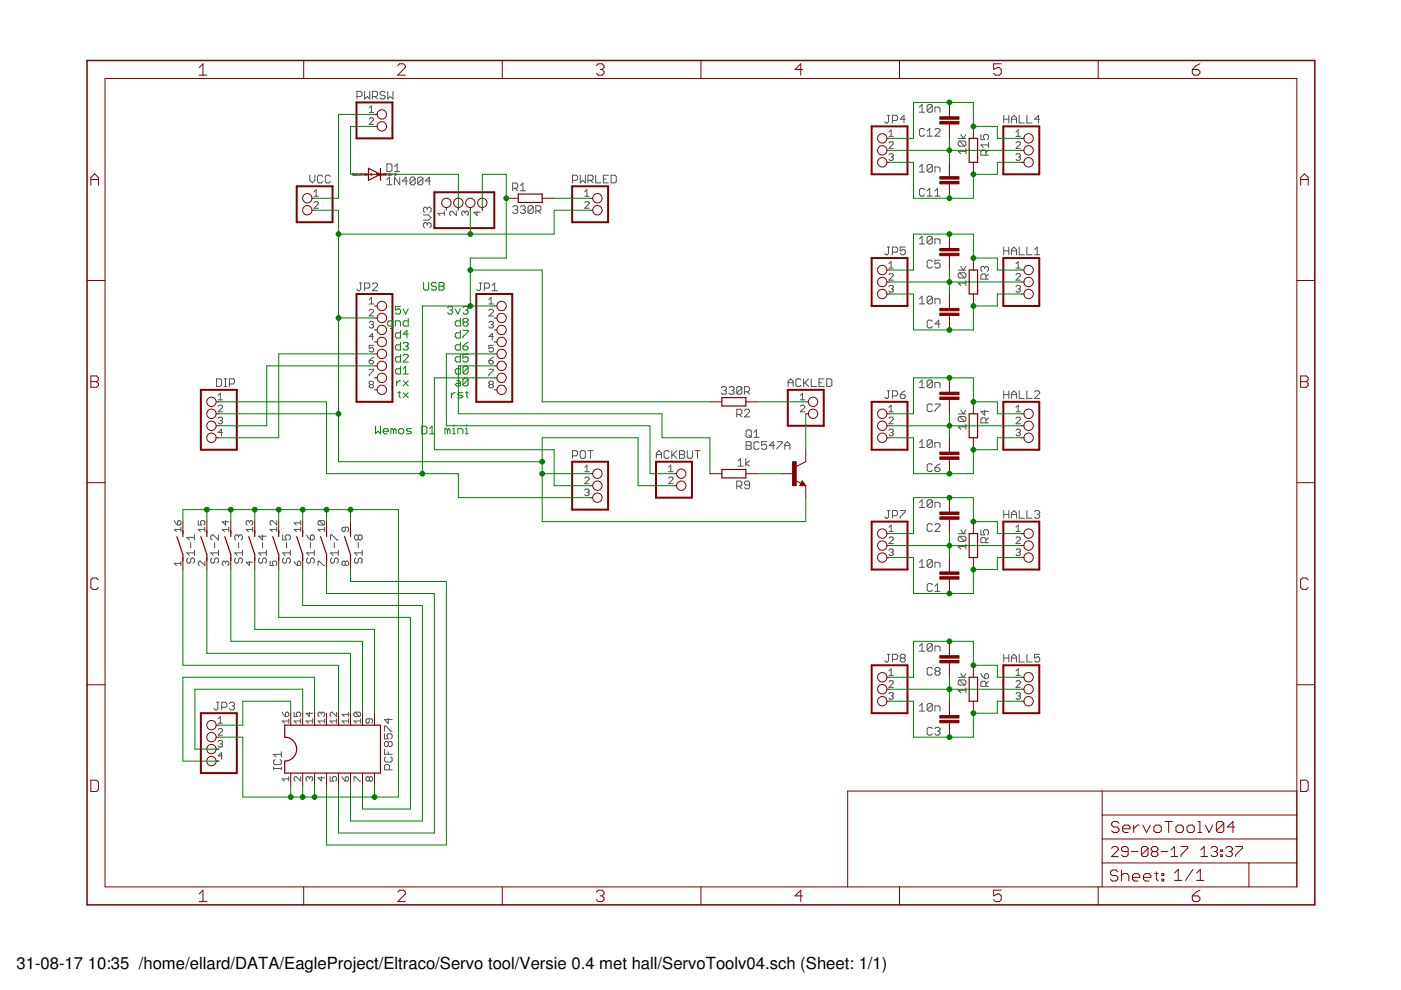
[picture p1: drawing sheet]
<svg xmlns="http://www.w3.org/2000/svg" width="297mm" height="210mm" viewBox="0 0 297 210" stroke-linecap="round" stroke-linejoin="round" font-family="sans-serif">
<defs><g id="words">
<g font-size="3.5">
<text x="3.5" y="205.4">31-08-17</text>
<text x="18.6" y="205.4">10:35 /home/ellard/DATA/EagleProject/Eltraco/Servo tool/Versie 0.4 met hall/ServoToolv04.sch (Sheet: 1/1)</text>
</g>
</g></defs>
<g fill="none" stroke="#800080" stroke-width=".21">
<path d="M75 36.8h-.2v.1l.2 .2h-.2M75.1 37.1h.2l.1-.1-.3-.1v.4M75.5 37.1h.1M75.5 36.9l.1 .2M75.6 36.7v.1M76 36.9l-.2 .1v.1h.2M76.1 37h.3l-.1-.1-.2 .1 .2 .1M76.6 36.8h.2l-.1 .3h-.2zM76.9 36.9v.2M77.1 36.9l-.2 .1M77.4 36.8v.3h-.1l-.1-.1 .2-.1M77.6 37h.2l-.1-.1-.1 .1 .1 .1"/>
<path d="M77.9 36.9v.2M78.1 36.9l-.2 .1M78.6 37.1h.3M78.6 36.9l.1-.1v.3M80.1 36.8h-.2l-.1 .1 .3 .2h-.3M80.2 37.1h.3l-.1-.2h-.2v.4M80.6 37.1h.1M80.6 36.9v.2M80.6 36.7v.1M81.1 36.9l-.3 .1 .1 .1h.2M81.2 37h.3l-.1-.1-.2 .1 .2 .1M81.6 36.8h.2v.3h-.2z"/>
<path d="M82 36.9v.2M82.1 36.9l-.1 .1M82.5 36.8v.3h-.2v-.1l.2-.1M82.6 37h.3l-.1-.1-.2 .1 .2 .1M83 36.9v.2M83.2 36.9l-.2 .1M83.7 36.8h.2l-.2 .3h.2"/>
</g>
<g fill="none" stroke="#505050" stroke-width=".21">
<path d="M77.3 19.4v1.6l.6-.5 .5 .5v-1.6M81.7 19.6l-.3-.2h-.5l-.3 .2v.3l.3 .3h.5l.3 .3v.2l-.3 .3h-.5l-.3-.3M82.2 19.4v1.6l.6-.5 .5 .5v-1.6M65.7 37.1v1.1l.5 .6 .6-.6v-1.1M68.4 37.4l-.3-.3h-.5l-.3 .3v1.1l.3 .3h.5l.3-.3M70 37.4l-.2-.3h-.6l-.2 .3v1.1l.2 .3h.6l.2-.3M75.7 20.5h.8l.3-.3v-.6l-.3-.2h-.8v1.6M78.3 22.9l.4-.5v1.4M78.3 23.8h.9M78.3 25.2l.2-.2h.5l.2 .2v.2l-.9 1h.9M79 20.5h.8l.2-.3v-.6l-.2-.2h-.8v1.6M79.5 20.5l.5 .5"/>
<path d="M82 38.1l.6-.6v1.7M82 39.2h1.1M82 34.8h.8l.3 .2v1.1l-.3 .3h-.8zM83.7 36.4h1.1M83.7 35.3l.5-.5v1.6M84.8 37.5v1.7l-1.1-1.7v1.7M86.4 38.4h-1.1l.8-.9v1.7M88 37.8v1.1l-.3 .3h-.5l-.3-.3M88 37.8l-.3-.3h-.5l-.3 .3v1.1M88 37.8l-1.1 1.1M89.7 37.8v1.1l-.3 .3h-.6l-.2-.3M89.7 37.8l-.3-.3h-.6l-.2 .3v1.1"/>
<path d="M89.7 37.8l-1.1 1.1M91.3 38.4h-1.1l.8-.9v1.7M108.7 39.9h.8l.3-.3v-.5l-.3-.3h-.8v1.6M109.2 39.9l.6 .5M110.3 39.4l.6-.6v1.6M121.4 38.2h.8l.3-.2v-.6l-.3-.3h-.8v1.7M123 37.1v1.7l.6-.6 .5 .6v-1.7M124.7 38.2h.8l.3-.2v-.6l-.3-.3h-.8v1.7M125.2 38.2l.6 .6M126.3 37.1v1.7h1.1M127.9 38h.6M129 37.1h-1.1v1.7h1.1"/>
<path d="M129.6 37.1h.8l.3 .3v1.1l-.3 .3h-.8zM188.1 24.4h.6M188.4 24.4v1.4l-.3 .3h-.2l-.3-.3M188.5 32.8l.2-.2h.5l.2 .2-.2 .5M188.5 28.9h.9M188.5 30.3l.2-.2h.5l.2 .2v.2l-.9 1h.9M188.5 28l.4-.5v1.4M188.9 33.3h.3M189.2 33.3l.2 .2-.2 .5h-.5l-.2-.2M189.2 25.5h.8l.3-.2v-.6l-.3-.3h-.8v1.7M191.9 25.3h-1l.8-.9v1.7M194.9 35.4l.6-.5v1.6"/>
<path d="M194.9 22.7l.6-.5v1.6M194.9 36.5h1.1M194.9 23.8h1.1M196 27.5l-.3-.3h-.5l-.3 .3v1.1l.3 .3h.5l.3-.3M196.6 27.8l.5-.6v1.7M196.6 28.9h1.1M197.7 35.1v1.1l-.3 .3h-.6l-.2-.3M197.7 22.4l-.3-.2h-.6l-.2 .2v1.1M197.7 35.1l-.3-.2h-.6l-.2 .2v1.1M197.7 22.4v1.1l-.3 .3h-.6l-.2-.3M197.7 35.1l-1.1 1.1M197.7 22.4l-1.1 1.1"/>
<path d="M198.2 23.8v-1.1h.8l.3 .3v.8M198.2 36.5v-1.1h.8l.3 .3v.8M198.2 27.5l.3-.3h.5l.3 .3v.3l-1.1 1.1h1.1M203.2 29.4h1.6M203.4 29.9h1.1l.3 .3v.5l-.3 .3M203.4 29.9l-.2 .3v.5l.2 .3h1.1M203.4 29.9l1.1 1.1M203.7 28.5l.5 .9 .6-.9M204.8 32.1h-1.6l.5 .5M204.8 31.5v1.1M208 28.5v1.1h.8l-.3-.5v-.3l.3-.3h.5l.3 .3v.6l-.3 .2M209 32.9v-.8l-.2-.3h-.6l-.2 .3v.8h1.6"/>
<path d="M209.6 31.8l-.6 .5M209.6 30.7h-1.6l.5 .6M209.6 30.2v1.1M212.8 24.4v1.7M212.8 25.3h1.1M213.9 24.4v1.7M214.4 26.1v-1.1l.6-.6 .5 .6v1.1M214.4 25.3h1.1M215.4 28.9h.9M215.4 28l.5-.5v1.4M215.4 30.3l.2-.2h.5l.2 .2v.2l-.9 1h.9M215.4 32.8l.2-.2h.5l.2 .2-.2 .5"/>
<path d="M215.9 33.3h.2M216.1 24.4v1.7h1.1M216.1 33.3l.2 .2-.2 .5h-.5l-.2-.2M217.7 24.4v1.7h1.1M220.4 25.3h-1l.8-.9v1.7M66.6 41.6h.9M66.6 43l.2-.2h.5l.2 .2v.2l-.9 1h.9M66.6 40.7l.4-.5v1.4M89.8 45.6h1l.6 .5-.6 .6h-1M90.6 47.5l-.3-.3h-.3l-.2 .3v.5l.2 .3M90.6 44.2l-.3-.3h-.3l-.2 .3v.5l.2 .3M90.6 47.5l.2-.3h.3l.3 .3v.5l-.3 .3"/>
<path d="M90.6 44.2v.3M90.6 47.5v.3M90.6 44.2l.2-.3h.3l.3 .3v.5l-.3 .3M94.2 45.2h-1.4l.5 .5M94.2 44.8v.9M96.8 44.8v.9l-1-.9h-.2l-.2 .2v.5l.2 .2M98.6 45l-.2-.2-.5 .2v.5l.2 .2M98.6 45l.2-.2 .5 .2v.5l-.2 .2M98.6 45v.2M101.1 44.8v.9l-.7-.7h1.4M108.7 43.9l.3-.3h.5l.3 .3v.3l-.3 .2M109.2 44.4h.3"/>
<path d="M109.5 44.4l.3 .3v.3l-.3 .3h-.5l-.3-.3M110.3 43.9l.3-.3h.5l.3 .3v.3l-.3 .2M110.3 40.4h1.1M110.9 44.4h.2M111.1 44.4l.3 .3v.3l-.3 .3h-.5l-.3-.3M113.1 43.9l-.3-.3h-.6l-.2 .3v1.1M113.1 43.9v1.1l-.3 .3h-.6l-.2-.3M113.1 43.9l-1.1 1.1M113.6 44.7h.8l.3-.3v-.5l-.3-.3h-.8v1.7M114.1 44.7l.6 .6M124 40.7l.4-.5v1.4M124 43l.2-.2h.5l.2 .2v.2l-.9 1h.9"/>
<path d="M124 41.6h.9M188.1 52.4h.6M188.4 52.4v1.3l-.3 .3h-.2l-.3-.3M188.5 55.9l.4-.4v1.4M188.5 56.9h.9M188.5 58.2l.2-.2h.5l.2 .2v.3l-.9 .9h.9M189.2 53.5h.8l.3-.3v-.5l-.3-.3h-.8v1.6M191.9 52.4h-1v.8l.5-.3h.3l.2 .3v.5l-.2 .3h-.6l-.2-.3M194.9 50.7l.6-.6v1.6M194.9 51.7h1.1M196 40.2l-.3-.3h-.5l-.3 .3v1.1l.3 .3h.5l.3-.3M196.6 41.6h1.1"/>
<path d="M196.6 40.5l.5-.6v1.7M197.7 50.4l-.3-.3h-.6l-.2 .3v1.1M197.7 55.5l-.3-.3h-.6l-.2 .3v1l.2 .3h.6l.3-.3M197.7 50.4v1.1l-.3 .2h-.6l-.2-.2M197.7 50.4l-1.1 1.1M198.2 51.7v-1h.8l.3 .2v.8M198.2 41.6h1.1M198.2 40.5l.6-.6v1.7M199.3 55.2h-1.1v.8l.6-.3h.2l.3 .3v.5l-.3 .3h-.5l-.3-.3M203.2 57.3h1.6M203.4 57.8h1.1l.3 .3v.6l-.3 .2M203.4 57.8l-.2 .3v.6l.2 .2h1.1"/>
<path d="M203.4 57.8l1.1 1.1M203.7 56.5l.5 .8 .6-.8M204.8 59.5v1.1M208.8 56.7l-.3-.2h-.3l-.2 .2v.6l.2 .3M208.8 56.7l.2-.2h.3l.3 .2v.6l-.3 .3M208.8 56.7v.3M209 59.2v-.8l-.2-.3h-.6l-.2 .3v.8h1.6M209.6 58.1l-.6 .6M212.8 52.4v1.6M212.8 53.2h1.1M213.9 52.4v1.6M214.4 54v-1.1l.6-.5 .5 .5v1.1"/>
<path d="M214.4 53.2h1.1M215.4 55.9l.5-.4v1.4M215.4 58.2l.2-.2h.5l.2 .2v.3l-.9 .9h.9M215.4 56.9h.9M216.1 52.4v1.6h1.1M217.7 52.4v1.6h1.1M219.4 54h1M219.4 52.9l.5-.5v1.6M76.2 60h.6M76.5 60v1.4l-.3 .2h-.3l-.2-.2M77.3 61.1h.8l.3-.3v-.5l-.3-.3h-.8v1.6M78.3 64.5h.9"/>
<path d="M78.3 63.5l.4-.4v1.4M78.3 65.8l.2-.2h.5l.2 .2v.3l-.9 .9h.9M78.3 68.4l.2-.3h.5l.2 .3-.2 .4M78.3 76.5h.7l.2 .4-.2 .3h-.5l-.2-.3zM78.3 78.3h.9v.2l-.9 1v.2M78.7 68.8h.3M79 60.3l.2-.3h.6l.2 .3v.2l-1 1.1h1M79 68.8l.2 .3-.2 .4h-.5l-.2-.2M79.2 71.4h-.9l.7-.7v1.4M79.2 73.2h-.9v.7l.7-.2 .2 .2v.5l-.2 .2h-.5l-.2-.2M79.2 75.8l-.9 .7M101.6 60h.6"/>
<path d="M101.9 60v1.4l-.3 .2h-.3l-.2-.2M102.7 61.1h.8l.3-.3v-.5l-.3-.3h-.8v1.6M103.7 64.5h.9M103.7 63.5l.4-.4v1.4M103.7 65.8l.2-.2h.5l.2 .2v.3l-.9 .9h.9M103.7 68.4l.2-.3h.5l.2 .3-.2 .4M103.7 76.5h.7l.2 .4-.2 .3h-.5l-.2-.3zM103.7 78.3h.9v.2l-.9 1v.2M104.1 68.8h.3M104.3 61.6h1.1M104.3 60.5l.6-.5v1.6M104.4 68.8l.2 .3-.2 .4h-.5l-.2-.2"/>
<path d="M104.6 73.2h-.9v.7l.4-.2h.3l.2 .2v.5l-.2 .2h-.5l-.2-.2M104.6 71.4h-.9l.7-.7v1.4M104.6 75.8l-.9 .7M188.5 60.7l.2-.2h.5l.2 .2-.2 .5M188.9 61.2h.3M189.2 61.2l.2 .3-.2 .4h-.5l-.2-.2M194.9 63.3l.6-.5v1.6M194.9 64.4h1.1M197.7 63.1l-.3-.3h-.6l-.2 .3v1.1M197.7 68.2l-.3-.3h-.6l-.2 .3v1l.2 .3h.6l.3-.3M197.7 63.1v1.1l-.3 .2h-.6l-.2-.2M197.7 63.1l-1.1 1.1"/>
<path d="M198.2 64.4v-1.1h.8l.3 .3v.8M199.3 68.7h-1.1l.8-.8v1.6M204.8 60h-1.6l.5 .6M215.4 60.7l.2-.2h.5l.2 .2-.2 .5M215.9 61.2h.2M216.1 61.2l.2 .3-.2 .4h-.5l-.2-.2M45.9 80.3h.8l.3 .3v1.1l-.3 .2h-.8zM46.2 84.8h1M46.2 86.1l.3-.2h.4l.3 .2v.3l-1 .9h1M46.2 88.7l.3-.2h.4l.3 .2-.3 .5M46.2 83.8l.5-.4v1.4M46.7 89.2h.2"/>
<path d="M46.9 89.2l.3 .2-.3 .5h-.4l-.3-.3M47.2 91.7h-1l.7-.7v1.4M47.5 80.3h.6M47.5 81.9h.6M47.8 80.3v1.6M48.6 81.4h.8l.3-.3v-.5l-.3-.3h-.8v1.6M78.5 81.5l-.2 .3 .2 .4h.5l.2-.2-.2-.5M78.5 81.5l-.2-.2 .2-.5h.5l.2 .3-.2 .4M78.5 81.5h.5M103.9 81.5l-.2 .3 .2 .4h.5l.2-.2-.2-.5M103.9 81.5l-.2-.2 .2-.5h.5l.2 .3-.2 .4M103.9 81.5h.5"/>
<path d="M121.4 96.6h.8l.3-.2v-.6l-.3-.3h-.8v1.7M123.3 95.5h.5l.3 .3v1.1l-.3 .3h-.5l-.3-.3v-1.1zM124 99.1l.4-.5v1.4M124.7 95.5h1.1M125.2 95.5v1.7M139.1 97.2v-1.1l.6-.6 .6 .6v1.1M139.1 96.4h1.2M141.8 99.1l.4-.5v1.4M141.9 95.8l-.3-.3h-.5l-.3 .3v1.1l.3 .3h.5l.3-.3M142.4 95.5v1.7M142.7 96.4l.8 .8M143.5 95.5l-1.1 1.1"/>
<path d="M144.1 95.5h.8l.3 .3v.3l-.3 .3 .3 .2v.3l-.3 .3h-.8zM144.1 96.4h.8M145.7 95.5v1.4l.3 .3h.5l.3-.3v-1.4M147.3 95.5h1.1M147.9 95.5v1.7M152.9 82.2l.3-.2h.5l.3 .2v.3l-.3 .3M153.5 82.8h.2M153.7 82.8l.3 .3v.2l-.3 .3h-.5l-.3-.3M154.6 82.2l.2-.2h.6l.3 .2v.3l-.3 .3M155.1 82.8h.3M155.4 82.8l.3 .3v.2l-.3 .3h-.6l-.2-.3M156.2 87.9h.8l.3-.3v-.6l-.3-.2h-.8v1.6"/>
<path d="M156.5 97.7l.5-.5v1.6M156.5 98.8h1.1M156.7 87.9l.6 .5M157.3 82.2l-.3-.2h-.5l-.3 .2v1.1M157.3 82.2v1.1l-.3 .3h-.5l-.3-.3M157.3 82.2l-1.1 1.1M157.8 83.1h.8l.3-.3v-.6l-.3-.2h-.8v1.6M157.8 87l.3-.2h.5l.3 .2v.3l-1.1 1.1h1.1M158.1 97.2v1.6M158.2 91.4l.3-.3h.5l.3 .3v1.1l-.3 .2h-.5l-.3-.2zM158.2 93.6h.8l.3 .3v.3l-.3 .3 .3 .2v.3l-.3 .3h-.8zM158.2 94.5h.8"/>
<path d="M158.4 83.1l.5 .5M158.7 92.2l.6 .5M158.9 97.7l-.8 .6 .8 .5M159.9 92.7h1M159.9 91.7l.5-.6v1.6M160.9 93.9l-.2-.3h-.6l-.2 .3v1.1l.2 .3h.6l.2-.3M162.6 93.6h-1.1v.9l.5-.3h.3l.3 .3v.5l-.3 .3h-.5l-.3-.3M164.2 94.5h-1.1l.8-.9v1.7M164.8 93.6h1v.3l-1 1.1v.3M166.4 94.5h1.1M166.4 95.3v-1.1l.5-.6 .6 .6v1.1M167.1 81.9v-1l.5-.6 .6 .6v1"/>
<path d="M167.1 81.1h1.1M169.7 83.8l.5-.4v1.4M169.7 84.8h.9M169.7 86.1l.2-.2h.5l.2 .2v.3l-.9 .9h.9M169.8 80.6l-.3-.3h-.5l-.3 .3v1.1l.3 .2h.5l.3-.2M170.4 80.3v1.6M170.6 81.1l.8 .8M171.4 80.3l-1 1.1M172 80.3v1.6h1.1M173.7 81.1h.5M174.7 80.3h-1v1.6h1M175.3 80.3h.8l.3 .3v1.1l-.3 .2h-.8z"/>
<path d="M188.1 82.9h.6M188.4 82.9v1.3l-.3 .3h-.2l-.3-.3M188.5 87.3h.9M188.5 88.7l.2-.2h.5l.2 .2v.2l-.9 1h.9M188.5 91.2l.2-.2h.5l.2 .2-.2 .5M188.5 86.4l.4-.5v1.4M188.9 91.7h.3M189.2 91.7l.2 .2-.2 .5h-.5l-.2-.2M189.2 83.9h.8l.3-.2v-.6l-.3-.2h-.8v1.6M190.9 83.7h.8l.2 .2v.3l-.2 .3h-.6l-.2-.3zM191.9 82.9l-.5 .2-.5 .6M194.9 81.1l.6-.5v1.6"/>
<path d="M194.9 93.8l.6-.5v1.6M194.9 94.9h1.1M194.9 82.2h1.1M197.7 80.8l-.3-.2h-.6l-.2 .2v1.1M197.7 85.9l-.3-.2h-.6l-.2 .2v1.1l.2 .3h.6l.3-.3M197.7 93.5l-.3-.2h-.6l-.2 .2v1.1M197.7 98.6l-.3-.3h-.6l-.2 .3v1.1l.2 .3h.6l.3-.3M197.7 80.8v1.1l-.3 .3h-.6l-.2-.3M197.7 93.5v1.1l-.3 .3h-.6l-.2-.3M197.7 93.5l-1.1 1.1M197.7 80.8l-1.1 1.1M198.2 82.2v-1.1h.8l.3 .3v.8"/>
<path d="M198.2 85.7h1.1v.2l-1.1 1.1v.3M198.2 94.9v-1.1h.8l.3 .3v.8M198.2 99.2h.8l.3 .2v.3l-.3 .3h-.5l-.3-.3zM199.3 98.3l-.5 .3-.6 .6M203.2 87.8h1.6M203.4 88.3h1.1l.3 .3v.5l-.3 .3M203.4 88.3l-.2 .3v.5l.2 .3h1.1M203.4 88.3l1.1 1.1M203.7 86.9l.5 .9 .6-.9M204.8 89.9v1.1M204.8 90.5h-1.6l.5 .5M208.8 87v1l-.8-.8h1.6"/>
<path d="M209 89.7v-.8l-.2-.3h-.6l-.2 .3v.8h1.6M209.6 88.6l-.6 .5M212.8 82.9v1.6M212.8 83.7h1.1M213.9 82.9v1.6M214.4 84.5v-1.1l.6-.5 .5 .5v1.1M214.4 83.7h1.1M215.4 87.3h.9M215.4 88.7l.2-.2h.5l.2 .2v.2l-.9 1h.9M215.4 86.4l.5-.5v1.4M215.4 91.2l.2-.2h.5l.2 .2-.2 .5M215.9 91.7h.2"/>
<path d="M216.1 82.9v1.6h1.1M216.1 91.7l.2 .2-.2 .5h-.5l-.2-.2M217.7 82.9v1.6h1.1M219.4 83.1l.2-.2h.6l.2 .2v.3l-1 1.1h1M37 110.4l.7 .9M37.7 110.6l.2-.2 .5 .2v.5l-.3 .2h-.4zM38.4 119.4h-1.4l.4 .5M38.4 111.8v.9M38.4 119v.9M38.4 112.2h-1.4l.4 .5M39.9 118.3l-.3 .3v.5l.3 .3h.3l.2-.3v-.5l.3-.3h.3l.2 .3v.5l-.2 .3M40.4 115v1.1"/>
<path d="M41.2 113.4v1.1M41.2 116.7v1.1M41.2 117.2h-1.6l.6 .6M41.2 113.9h-1.6l.6 .6M42 110.4v.9h.7l-.2-.7 .2-.2h.5l.2 .2v.5l-.2 .2M43.4 119v.9l-.9-.9-.5 .2v.5l.3 .2M43.4 112.2h-1.4l.5 .5M43.4 111.8v.9M45 118.3l-.3 .3v.5l.3 .3h.2l.3-.3v-.5l.3-.3h.2l.3 .3v.5l-.3 .3M45.5 115v1.1M46.3 117.2h-1.6l.5 .6M46.3 113.4v1.1l-1.1-1.1h-.2l-.3 .3v.5l.3 .3"/>
<path d="M46.3 116.7v1.1M47.8 119.2l.2-.2 .5 .2v.5l-.2 .2M47.8 119.2l-.2-.2-.5 .2v.5l.2 .2M47.8 110.4v.9l-.7-.7h1.4M47.8 119.2v.2M48.5 112.2h-1.4l.5 .5M48.5 111.8v.9M50 118.3l-.2 .3v.5l.2 .3h.3l.3-.3v-.5l.2-.3h.3l.3 .3v.5l-.3 .3M50.6 113.7l-.3-.3h-.3l-.2 .3v.5l.2 .3M50.6 113.7l.2-.3h.3l.3 .3v.5l-.3 .3M50.6 113.7v.2M50.6 115v1.1"/>
<path d="M51.4 117.2h-1.6l.5 .6M51.4 116.7v1.1M52.9 119v.9l-.7-.7h1.4M52.9 110.6l.2-.2 .5 .2v.5l-.2 .2M52.9 110.6l-.2-.2-.5 .2v.5l.2 .2M52.9 110.6v.2M53.6 112.2h-1.4l.5 .5M53.6 111.8v.9M55.1 118.3l-.3 .3v.5l.3 .3h.3l.3-.3v-.5l.2-.3h.3l.3 .3v.5l-.3 .3M55.7 113.4v1.1l-.9-.8h1.7M55.7 115v1.1M56.5 117.2h-1.7l.6 .6"/>
<path d="M56.5 116.7v1.1M57.3 119v.9h.7l-.3-.5 .3-.4h.4l.3 .2v.5l-.3 .2M58.7 112.2h-1.4l.4 .5M58.7 110.4v.9l-1-.9h-.2l-.2 .2v.5l.2 .2M58.7 111.8v.9M59.9 113.4v1.1h.8l-.2-.6v-.2l.2-.3h.6l.3 .3v.5l-.3 .3M60.2 118.3l-.3 .3v.5l.3 .3h.3l.2-.3v-.5l.3-.3h.3l.3 .3v.5l-.3 .3M60.7 115v1.1M61.6 117.2h-1.7l.6 .6M61.6 116.7v1.1M62.4 119l.7 .9M63.1 119.2l.4-.2 .3 .2v.5l-.3 .2h-.4z"/>
<path d="M63.8 112.2h-1.4l.4 .5M63.8 110.4v.9M63.8 111.8v.9M63.8 110.8h-1.4l.4 .5M65 113.4l.8 1.1M65.3 118.3l-.3 .3v.5l.3 .3h.3l.2-.3v-.5l.3-.3h.3l.2 .3v.5l-.2 .3M65.8 113.7l.3-.3h.3l.2 .3v.5l-.2 .3h-.6zM65.8 115v1.1M66.6 117.2h-1.6l.6 .6M66.6 116.7v1.1M67.4 119.9v-.9h.3l.9 .9h.2M67.7 110.4l-.3 .2v.5l.3 .2h.9"/>
<path d="M67.7 110.4h.9l.2 .2v.5l-.2 .2M67.7 110.4l.9 .9M68.8 112.2h-1.4l.5 .5M68.8 111.8v.9M70.1 114.5v-1.1h.3l1 1.1h.3M70.4 118.3l-.3 .3v.5l.3 .3h.2l.3-.3v-.5l.3-.3h.2l.3 .3v.5l-.3 .3M70.9 115v1.1M71.7 117.2h-1.6l.5 .6M71.7 116.7v1.1M73.2 119.2l-.2-.2-.5 .2v.5l.2 .2 .5-.2M73.2 119.2l.2-.2 .5 .2v.5l-.2 .2-.5-.2M73.2 111.8v.7l-.2 .2-.5-.2v-.5l.2-.2h1l.2 .2v.5l-.2 .2"/>
<path d="M73.2 119.2v.5M75.4 118.3l-.2 .3v.5l.2 .3h.3l.3-.3v-.5l.2-.3h.3l.3 .3v.5l-.3 .3M76 113.7l-.3-.3h-.3l-.2 .3v.5l.2 .3h.3l.3-.3M76 113.7l.2-.3h.3l.3 .3v.5l-.3 .3h-.3l-.2-.3M76 113.7v.5M76 115v1.1M76.8 117.2h-1.6l.5 .6M76.8 116.7v1.1M124 100h.9M124 101.4l.2-.2h.5l.2 .2v.2l-.9 1h.9M124 103.9l.2-.2h.5l.2 .2-.2 .5M124.4 104.4h.3"/>
<path d="M124.7 104.4l.2 .2-.2 .5h-.5l-.2-.2M141.8 100h.9M141.8 101.4l.2-.2h.5l.2 .2v.2l-.9 1h.9M156.2 103.1h.8l.3-.3v-.5l-.3-.3h-.8v1.6M156.7 103.1l.6 .5M158.9 102.8h-.8l-.3-.2v-.3l.3-.3h.5l.3 .3v1.1l-.3 .2h-.5l-.3-.2M188.1 108.2h.6M188.4 108.2v1.4l-.3 .3h-.2l-.3-.3M188.5 112.7h.9M188.5 111.8l.4-.5v1.4M188.5 114.1l.2-.2h.5l.2 .2v.2l-.9 1h.9M188.5 116.6l.2-.2h.5l.2 .2-.2 .5"/>
<path d="M188.9 117.1h.3M189.2 117.1l.2 .2-.2 .5h-.5l-.2-.2M189.2 109.3h.8l.3-.2v-.6l-.3-.3h-.8v1.7M190.9 108.2h1v.3l-1 1.1v.3M194.9 106.5l.6-.5v1.6M194.9 119.2l.6-.5v1.6M194.9 107.6h1.1M197.7 106.2l-.3-.2h-.6l-.2 .2v1.1M197.7 111.3l-.3-.3h-.6l-.2 .3v1.1l.2 .3h.6l.3-.3M197.7 118.9l-.3-.2h-.6l-.2 .2v1.1M197.7 106.2v1.1l-.3 .3h-.6l-.2-.3M197.7 118.9v1.1l-.3 .3h-.6l-.2-.3"/>
<path d="M197.7 118.9l-1.1 1.1M197.7 106.2l-1.1 1.1M198.2 107.6v-1.1h.8l.3 .3v.8M198.2 111.3l.3-.3h.5l.3 .3v.3l-1.1 1.1h1.1M203.2 113.2h1.6M203.4 113.7h1.1l.3 .3v.5l-.3 .3M203.4 113.7l-.2 .3v.5l.2 .3h1.1M203.4 113.7l1.1 1.1M203.7 112.3l.5 .9 .6-.9M204.8 115.3v1.1M204.8 115.9h-1.6l.5 .5M208 112.3v1.1h.8l-.3-.8 .3-.3h.5l.3 .3v.6l-.3 .2"/>
<path d="M209 115.1v-.9l-.2-.2h-.6l-.2 .2v.9h1.6M209.6 114l-.6 .5M212.8 108.2v1.7M212.8 109.1h1.1M213.9 108.2v1.7M214.4 109.9v-1.1l.6-.6 .5 .6v1.1M214.4 109.1h1.1M215.4 112.7h.9M215.4 111.8l.5-.5v1.4M215.4 114.1l.2-.2h.5l.2 .2v.2l-.9 1h.9M215.4 116.6l.2-.2h.5l.2 .2-.2 .5M215.9 117.1h.2"/>
<path d="M216.1 108.2v1.7h1.1M216.1 117.1l.2 .2-.2 .5h-.5l-.2-.2M217.7 108.2v1.7h1.1M219.4 108.5l.2-.3h.6l.2 .3v.3l-.2 .3M219.9 109.1h.3M220.2 109.1l.2 .2v.3l-.2 .3h-.6l-.2-.3M188.1 138.7h.6M188.4 138.7v1.4l-.3 .3h-.2l-.3-.3M189.2 139.8h.8l.3-.3v-.5l-.3-.3h-.8v1.7M191.1 139.5l-.2 .3v.3l.2 .3h.6l.2-.3v-.3l-.2-.3M191.1 139.5l-.2-.2v-.3l.2-.3h.6l.2 .3v.3l-.2 .2M191.1 139.5h.6"/>
<path d="M194.9 137l.6-.6v1.7M194.9 120.3h1.1M194.9 138.1h1.1M197.7 124l-.3-.3h-.6l-.2 .3v1.1l.2 .3h.6l.3-.3M197.7 136.7l-.3-.3h-.6l-.2 .3v1.1M197.7 136.7v1.1l-.3 .3h-.6l-.2-.3M197.7 136.7l-1.1 1.1M198.2 120.3v-1.1h.8l.3 .3v.8M198.2 138.1v-1.1h.8l.3 .2v.9M198.2 124.3l.6-.6v1.7M198.2 125.4h1.1M212.8 138.7v1.7"/>
<path d="M212.8 139.5h1.1M213.9 138.7v1.7M214.4 139.5h1.1M216.1 138.7v1.7h1.1M217.7 138.7v1.7h1.1M220.4 138.7h-1v.8l.8-.2 .2 .2v.6l-.2 .3h-.6l-.2-.3M45.9 148.9h.5M46.2 148.9v1.3l-.3 .3h-.3l-.2-.3M46.2 153.3h1M46.2 152.4l.5-.5v1.4M46.2 154.7l.3-.2h.4l.3 .2v.2l-1 1h1M46.2 157.2l.3-.2h.4l.3 .2-.3 .5"/>
<path d="M46.7 157.7h.2M46.9 157.7l.3 .2-.3 .5h-.4l-.3-.2M47 150h.8l.3-.3v-.5l-.3-.3h-.8v1.6M48.6 149.2l.3-.3h.5l.3 .3v.2l-.3 .3M49.2 149.7h.2M49.4 149.7l.3 .3v.2l-.3 .3h-.5l-.3-.3M59.6 159.9h-1.6l.6 .6M59.6 159.4v1.1M59.8 151l.7 .9M60.5 151.2l.2-.2 .5 .2v.5l-.2 .2h-.5zM61.2 152.4v.9M61.2 152.9h-1.4l.5 .4"/>
<path d="M62.4 151v.9h.7l-.3-.7 .3-.2h.4l.3 .2v.5l-.3 .2M63.8 152.4v.9M63.8 152.9h-1.4l.4 .4M65.6 151v.9l-.7-.7h1.4M66.3 152.4v.9M66.3 152.9h-1.4l.5 .4M68.1 151.2l.3-.2 .4 .2v.5l-.2 .2M68.1 151.2l-.2-.2-.5 .2v.5l.3 .2M68.1 151.2v.3M68.8 152.4v.9M68.8 152.9h-1.4l.5 .4M71.4 151v.9l-1-.9h-.2l-.2 .2v.5l.2 .2"/>
<path d="M71.4 152.4v.9M71.4 152.9h-1.4l.4 .4M73.9 151v.9M73.9 152.4v.9M73.9 152.9h-1.4l.5 .4M73.9 151.5h-1.4l.5 .4M75.3 151l-.2 .2v.5l.2 .2h.9M75.3 151h.9l.3 .2v.5l-.3 .2M75.3 151l.9 .9M76.5 152.9h-1.4l.4 .4M76.5 152.4v.9M78.3 152.4v.7l-.2 .2-.5-.2v-.5l.2-.2h1l.2 .2v.5l-.2 .2"/>
<path d="M81.5 155v-1.1h.3l1.1 1.1h.2M81.5 155.6v1.1h.8l-.2-.6v-.2l.2-.3h.6l.2 .3v.5l-.2 .3M81.5 158.9v1h1.6M82.3 157.5l-.2-.3h-.3l-.3 .3v.5l.3 .3h.3l.2-.3M82.3 157.5l.3-.3h.3l.2 .3v.5l-.2 .3h-.3l-.3-.3M82.3 152.3v1.1l-.8-.8h1.6M82.3 157.5v.5M82.3 159.4v.5M188.5 142.3l.4-.5v1.4M188.5 144.5l.2-.2h.5l.2 .2v.3l-.9 .9h.9M188.5 147.1l.2-.2h.5l.2 .2-.2 .5M188.5 143.2h.9"/>
<path d="M188.9 147.6h.3M189.2 147.6l.2 .2-.2 .5h-.5l-.2-.3M194.9 149.7l.6-.6v1.7M194.9 150.8h1.1M197.7 141.8l-.3-.3h-.6l-.2 .3v1.1l.2 .3h.6l.3-.3M197.7 149.4l-.3-.3h-.6l-.2 .3v1.1M197.7 154.5l-.3-.3h-.6l-.2 .3v1.1l.2 .3h.6l.3-.3M197.7 149.4v1.1l-.3 .3h-.6l-.2-.3M197.7 149.4l-1.1 1.1M198.2 150.8v-1.1h.8l.3 .2v.9M198.2 154.5l.3-.3h.5l.3 .3v.2l-.3 .3M198.5 142.3l-.3-.2v-.3l.3-.3h.5l.3 .3v.3l-.3 .2"/>
<path d="M198.5 142.3l-.3 .3v.3l.3 .3h.5l.3-.3v-.3l-.3-.3M198.5 142.3h.5M198.8 155h.2M199 155l.3 .3v.3l-.3 .3h-.5l-.3-.3M203.2 143.6h1.6M203.4 144.2h1.1l.3 .2v.6l-.3 .3M203.4 144.2l-.2 .2v.6l.2 .3h1.1M203.4 144.2l1.1 1.1M203.7 142.8l.5 .8 .6-.8M204.8 145.8v1.1M204.8 146.3h-1.6l.5 .6M208 142.8l.2 .5 .6 .6"/>
<path d="M209 145.5v-.8l-.2-.3h-.6l-.2 .3v.8h1.6M209 142.8h.3l.3 .3v.5l-.3 .3h-.5v-.8zM209.6 144.4l-.6 .6M214.4 140.4v-1.1l.6-.6 .5 .6v1.1M215.4 142.3l.5-.5v1.4M215.4 144.5l.2-.2h.5l.2 .2v.3l-.9 .9h.9M215.4 147.1l.2-.2h.5l.2 .2-.2 .5M215.4 143.2h.9M215.9 147.6h.2M216.1 147.6l.2 .2-.2 .5h-.5l-.2-.3M47.2 160.3h-1l.7-.7v1.4M58 162.9h1.6"/>
<path d="M58 162.7v.5M58.3 161l-.3 .3v.5l.3 .3h1.1l.2-.3v-.5l-.2-.3M59.6 162.7v.5M61.2 165.1h-1.4l.5 .5M61.2 164.7v.9M63.8 164.7v.9l-1-.9h-.2l-.2 .2v.5l.2 .2M65.6 164.9l-.2-.2-.5 .2v.5l.2 .2M65.6 164.9l.2-.2 .5 .2v.5l-.2 .2M65.6 164.9v.2M68.1 164.7v.9l-.7-.7h1.4M70 164.7v.9h.7l-.3-.7 .3-.2h.4l.3 .2v.5l-.3 .2M72.5 164.7l.7 .9"/>
<path d="M73.2 164.9l.2-.2 .5 .2v.5l-.2 .2h-.5zM75.1 165.6v-.9h.2l.9 .9h.3M78.3 164.9l.2-.2 .5 .2v.5l-.2 .2-.5-.2M78.3 164.9v.5M78.3 164.9l-.2-.2-.5 .2v.5l.2 .2 .5-.2M81.8 160.5l-.3 .3v.5l.3 .3h1.1l.2-.3v-.5l-.2-.3M82.6 163.2v-.8l-.3-.3h-.5l-.3 .3v.8h1.6"/>
</g>
<g fill="none" stroke="#800000" stroke-width=".42">
<path d="M62.9 39.5h7.6v7.6h-7.6zM75.6 21.7h7.6v7.6h-7.6zM121.3 39.5h7.6v7.6h-7.6zM184.8 26.8h7.6v10.2h-7.6zM212.7 26.8h7.6v10.2h-7.6zM92.1 40.8h12.7v7.6h-12.7zM184.8 54.7h7.6v10.2h-7.6zM212.7 54.7h7.6v10.2h-7.6zM75.6 62.3h7.6v22.9h-7.6zM101 62.3h7.6v22.9h-7.6zM42.6 82.7h7.6v12.7h-7.6zM121.3 97.9h7.6v10.2h-7.6z"/>
<path d="M139.1 97.9h7.6v7.6h-7.6zM167 82.7h7.6v7.6h-7.6zM184.8 85.2h7.6v10.2h-7.6zM212.7 85.2h7.6v10.2h-7.6zM184.8 110.6h7.6v10.2h-7.6zM212.7 110.6h7.6v10.2h-7.6zM42.6 151.2h7.6v12.7h-7.6zM184.8 141.1h7.6v10.1h-7.6zM212.7 141.1h7.6v10.1h-7.6z"/>
</g>
<g fill="none" stroke="#800000" stroke-width=".21">
<path d="M22.3 16.6h252.7v171.4h-252.7zM42.2 14.3l.8-.8v2.4M42.2 15.9h1.6M64.4 12.8v3.8M84.3 13.9l.4-.4h.8l.4 .4v.4l-1.6 1.6h1.6M106.5 12.8v3.8M126.4 13.9l.5-.4h.8l.4 .4v.4l-.4 .4M127.3 14.7h.4M127.7 14.7l.4 .4v.4l-.4 .4h-.8l-.5-.4M148.6 12.8v3.8M170.2 14.7h-1.6l1.2-1.2v2.4M190.7 12.8v3.8"/>
<path d="M212.3 13.5h-1.6v1.2l.8-.4h.4l.4 .4v.8l-.4 .4h-.8l-.4-.4M232.8 12.8v3.8M252.8 14.7h1.2l.4 .4v.4l-.4 .4h-.8l-.4-.4zM254.4 13.5l-.8 .4-.8 .8M19.3 39.3v-1.6l.8-.8 .8 .8v1.6M19.3 38.1h1.6M76.9 37h5M79.4 24.3h.6M79.4 26.8h.6M188 29.3h.6M188 31.9h.6M188 34.4h.6"/>
<path d="M201.3 21.7v3.1M201.3 26.3v3M201.3 34.4v3.1M201.3 39v3M206.4 26.8v2.5M206.4 34.4v2.6M216.5 29.3h.6M216.5 31.9h.6M216.5 34.4h.6M275.8 38.1h1.6M275.8 39.3v-1.6l.8-.8 .8 .8v1.6M18.5 59.5h3.8"/>
<path d="M66.1 42h.6M66.1 44.6h.6M94.6 44v.6M97.2 44v.6M99.7 44v.6M102.3 44v.6M107.3 42h2.6M115 42h2.5M125.1 42h.6M125.1 44.6h.6M188 57.3h.6M188 59.8h.6"/>
<path d="M201.3 49.6v3.1M201.3 54.2v3.1M206.4 54.7v2.6M216.5 57.3h.6M216.5 59.8h.6M275 59.5h3.8M19.3 79.7h1.2l.4 .4v.4l-.4 .4 .4 .4v.4l-.4 .4h-1.2zM79.4 64.9h.6M79.4 67.4h.6M79.4 70h.6M79.4 72.5h.6M79.4 75h.6"/>
<path d="M79.4 77.6h.6M104.8 64.9h.6M104.8 67.4h.6M104.8 70h.6M104.8 72.5h.6M104.8 75h.6M104.8 77.6h.6M188 62.3h.6M201.3 62.3v3.1M201.3 66.9v3.1M206.4 62.3v2.6M216.5 62.3h.6"/>
<path d="M275.8 79.7h1.2l.4 .4v.4l-.4 .4 .4 .4v.4l-.4 .4h-1.2zM19.3 80.9h1.2M45.8 85.2h.6M45.8 87.7h.6M45.8 90.3h.6M45.8 92.8h.6M79.4 80.1h.6M79.4 82.7h.6M104.8 80.1h.6M104.8 82.7h.6M150.5 85.2h2.6M158.1 85.2h2.6"/>
<path d="M170.8 85.2h.6M170.8 87.7h.6M170.8 95.4v2.5l-2 1M188 87.7h.6M188 90.3h.6M188 92.8h.6M201.3 80.1v3.1M201.3 84.7v3M201.3 92.8v3.1M201.3 97.4v3M206.4 85.2v2.5M206.4 92.8v2.6"/>
<path d="M216.5 87.7h.6M216.5 90.3h.6M216.5 92.8h.6M275.8 80.9h1.2M18.5 102.3h3.8M38.8 110.6v2.5M38.8 118.2v2.6M43.9 110.6v2.5M43.9 118.2v2.6M48.9 110.6v2.5M48.9 118.2v2.6M54 110.6v2.5"/>
<path d="M54 118.2v2.6M59.1 110.6v2.5M59.1 118.2v2.6M64.2 110.6v2.5M64.2 118.2v2.6M69.2 110.6v2.5M69.2 118.2v2.6M74.3 110.6v2.5M74.3 118.2v2.6M125.1 100.4h.6M125.1 103h.6M125.1 105.5h.6"/>
<path d="M142.9 100.4h.5M142.9 103h.5M150.5 100.4h2.6M158.1 100.4h2.6M165.8 100.4h2.5M168.6 101.9l1.2 .6M170.1 102l.7 1h-1.2zM170.8 103v2.5M188 113.1h.6M188 115.7h.6M188 118.2h.6M201.3 105.5v3.1"/>
<path d="M201.3 110.1v3M201.3 118.2v3.1M206.4 110.6v2.5M206.4 118.2v2.6M216.5 113.1h.6M216.5 115.7h.6M216.5 118.2h.6M275 102.3h3.8M20.9 123l-.4-.4h-.8l-.4 .4v1.6l.4 .4h.8l.4-.4M201.3 122.8v3M201.3 136v3M277.4 123l-.4-.4h-.8l-.4 .4v1.6l.4 .4h.8l.4-.4"/>
<path d="M18.5 145.2h3.8M45.8 153.8h.6M45.8 156.3h.6M45.8 158.8h.6M61.6 151.2v2.6M64.2 151.2v2.6M66.7 151.2v2.6M69.2 151.2v2.6M71.8 151.2v2.6M74.3 151.2v2.6M76.9 151.2v2.6M79.4 151.2v2.6"/>
<path d="M188 143.6h.6M188 146.1h.6M188 148.7h.6M201.3 140.5v3.1M201.3 148.7v3M201.3 153.2v3.1M206.4 141.1v2.5M206.4 148.7v2.5M216.5 143.6h.6M216.5 146.1h.6M216.5 148.7h.6M275 145.2h3.8"/>
<path d="M19.3 165.4h1.2l.4 .4v1.6l-.4 .4h-1.2zM45.8 161.4h.6M61.6 163.9v2.6M64.2 163.9v2.6M66.7 163.9v2.6M69.2 163.9v2.6M71.8 163.9v2.6M74.3 163.9v2.6M76.9 163.9v2.6M79.4 163.9v2.6M233.7 167.7v20.3M233.7 177.9h41.3"/>
<path d="M233.7 172.8h41.3M235.7 179.9l.3-.4h.7l.4 .4v.3l-1.4 1.4h1.4M237.3 174.6l-.4-.4h-.8l-.4 .4v.3l.4 .4h.8l.4 .4v.4l-.4 .4h-.8l-.4-.4M238 175.7h1.6v-.4l-.4-.4h-.8l-.4 .4v.8l.4 .4h.8M240.4 174.9v1.6M241.5 174.9h-.3l-.8 .8M242.3 174.9l.8 1.6 .8-1.6M243.4 179.9v1.4l-.4 .3h-.7l-.3-.3M243.4 179.9l-.4-.4h-.7l-.3 .4v1.4M243.4 179.9l-1.4 1.4M244.6 175.3l.4-.4h.8l.4 .4v.8l-.4 .4h-.8l-.4-.4zM247 174.2h1.5"/>
<path d="M247.8 174.2v2.3M249.3 175.3l.4-.4h.8l.4 .4v.8l-.4 .4h-.8l-.4-.4zM250.4 179.5h1.4v.4l-1.4 1.4v.3M252.1 174.9h.7l.4 .4v.8l-.4 .4h-.7l-.4-.4v-.8zM254 174.2h.4v2.3M254 176.5h.8M255.6 174.9l.7 1.6 .8-1.6M256.7 179.9l.4-.4h.7l.3 .4v.3l-.3 .4M259.5 174.6l-.4-.4h-.8l-.4 .4v1.5M259.5 174.6v1.5l-.4 .4h-.8l-.4-.4M259.5 174.6l-1.6 1.5M259.9 179.9l.3-.4h.7l.4 .4v.3l-.4 .4"/>
<path d="M261.8 175.3h-1.6l1.2-1.1v2.3M262 179.5h1.4v.4l-1.4 1.4v.3M275 167.7h-95.3v20.3M275.8 165.4h1.2l.4 .4v1.6l-.4 .4h-1.2zM42.2 189.5l.8-.8v2.5M42.2 191.2h1.6M64.4 188v3.9M84.3 189.1l.4-.4h.8l.4 .4v.4l-1.6 1.7h1.6M106.5 188v3.9M126.4 189.1l.5-.4h.8l.4 .4v.4l-.4 .4M127.3 189.9h.4M127.7 189.9l.4 .5v.4l-.4 .4h-.8l-.5-.4"/>
<path d="M148.6 188v3.9M170.2 189.9h-1.6l1.2-1.2v2.5M190.7 188v3.9M212.3 188.7h-1.6v1.2l.8-.4h.4l.4 .4v.9l-.4 .4h-.8l-.4-.4M232.8 188v3.9M233.7 183h41.3M237 184.8l-.4-.3h-.8l-.4 .3v.4l.4 .4h.8l.4 .4v.4l-.4 .4h-.8l-.4-.4M237.8 184.5v2.3M237.8 185.6l.4-.4h.8l.3 .4v1.2M239.2 180.6h-1.1l-.3-.4v-.3l.3-.4h.7l.4 .4v1.4l-.4 .3h-.7l-.3-.3M239.9 180.6h1.4M240.1 186h1.6v-.4l-.4-.4h-.8l-.4 .4v.8l.4 .4h.8"/>
<path d="M242.4 186h1.6v-.4l-.4-.4h-.8l-.4 .4v.8l.4 .4h.8M244.5 180.6l-.4 .3v.4l.4 .3h.7l.3-.3v-.4l-.3-.3M244.5 180.6l-.4-.4v-.3l.4-.4h.7l.3 .4v.3l-.3 .4M244.5 180.6h.7M244.8 185.2h.8M245.2 184.8v1.6l.4 .4M246.2 180.6h1.4M246.3 185.2h.4v.4h-.4zM246.3 186.4h.4v.4h-.4zM248.3 181.6h1.4M248.3 180.2l.7-.7v2.1M249 185.1l.8-.8v2.4"/>
<path d="M249 186.7h1.6M252.8 189.9h1.2l.4 .5v.4l-.4 .4h-.8l-.4-.4zM252.9 184.3l-1.5 2.4M253.7 186.7h1.5M253.7 185.1l.8-.8v2.4M254.4 188.7l-.8 .4-.8 .8M254.6 181.6h1.4M254.6 180.2l.7-.7v2.1M257.4 180.6h.4M257.8 180.6l.3 .3v.4l-.3 .3h-.7l-.4-.3M258.8 181.3h.4v.3h-.4zM258.8 180.2h.4v.4h-.4z"/>
<path d="M260.6 180.6h.3M260.9 180.6l.4 .3v.4l-.4 .3h-.7l-.3-.3M264.8 183v5"/>
<circle cx="81" cy="24.3" r=".99"/>
<circle cx="81" cy="26.8" r=".99"/>
<circle cx="187" cy="29.3" r=".99"/>
<circle cx="187" cy="31.9" r=".99"/>
<circle cx="187" cy="34.4" r=".99"/>
<circle cx="218.1" cy="29.3" r=".99"/>
<circle cx="218.1" cy="31.9" r=".99"/>
<circle cx="218.1" cy="34.4" r=".99"/>
<circle cx="65.2" cy="42" r=".99"/>
<circle cx="65.2" cy="44.6" r=".99"/>
<circle cx="94.6" cy="43" r=".99"/>
<circle cx="97.2" cy="43" r=".99"/>
<circle cx="99.7" cy="43" r=".99"/>
<circle cx="102.3" cy="43" r=".99"/>
<circle cx="126.7" cy="42" r=".99"/>
<circle cx="126.7" cy="44.6" r=".99"/>
<circle cx="187" cy="57.3" r=".99"/>
<circle cx="187" cy="59.8" r=".99"/>
<circle cx="218.1" cy="59.8" r=".99"/>
<circle cx="218.1" cy="57.3" r=".99"/>
<circle cx="81" cy="64.9" r=".99"/>
<circle cx="81" cy="70" r=".99"/>
<circle cx="81" cy="75" r=".99"/>
<circle cx="81" cy="77.6" r=".99"/>
<circle cx="81" cy="67.4" r=".99"/>
<circle cx="81" cy="72.5" r=".99"/>
<circle cx="106.3" cy="64.9" r=".99"/>
<circle cx="106.3" cy="67.4" r=".99"/>
<circle cx="106.3" cy="75" r=".99"/>
<circle cx="106.3" cy="70" r=".99"/>
<circle cx="106.3" cy="72.5" r=".99"/>
<circle cx="106.3" cy="77.6" r=".99"/>
<circle cx="187" cy="62.3" r=".99"/>
<circle cx="218.1" cy="62.3" r=".99"/>
<circle cx="44.8" cy="92.8" r=".99"/>
<circle cx="44.8" cy="87.7" r=".99"/>
<circle cx="44.8" cy="90.3" r=".99"/>
<circle cx="44.8" cy="85.2" r=".99"/>
<circle cx="81" cy="80.1" r=".99"/>
<circle cx="81" cy="82.7" r=".99"/>
<circle cx="106.3" cy="80.1" r=".99"/>
<circle cx="106.3" cy="82.7" r=".99"/>
<circle cx="172.4" cy="87.7" r=".99"/>
<circle cx="172.4" cy="85.2" r=".99"/>
<circle cx="187" cy="92.8" r=".99"/>
<circle cx="187" cy="87.7" r=".99"/>
<circle cx="187" cy="90.3" r=".99"/>
<circle cx="218.1" cy="92.8" r=".99"/>
<circle cx="218.1" cy="87.7" r=".99"/>
<circle cx="218.1" cy="90.3" r=".99"/>
<circle cx="126.7" cy="100.4" r=".99"/>
<circle cx="126.7" cy="105.5" r=".99"/>
<circle cx="126.7" cy="103" r=".99"/>
<circle cx="144.4" cy="103" r=".99"/>
<circle cx="144.4" cy="100.4" r=".99"/>
<circle cx="187" cy="115.7" r=".99"/>
<circle cx="187" cy="118.2" r=".99"/>
<circle cx="187" cy="113.1" r=".99"/>
<circle cx="218.1" cy="115.7" r=".99"/>
<circle cx="218.1" cy="113.1" r=".99"/>
<circle cx="218.1" cy="118.2" r=".99"/>
<circle cx="44.8" cy="156.3" r=".99"/>
<circle cx="44.8" cy="153.8" r=".99"/>
<circle cx="44.8" cy="158.8" r=".99"/>
<circle cx="187" cy="143.6" r=".99"/>
<circle cx="187" cy="146.1" r=".99"/>
<circle cx="187" cy="148.7" r=".99"/>
<circle cx="218.1" cy="146.1" r=".99"/>
<circle cx="218.1" cy="143.6" r=".99"/>
<circle cx="218.1" cy="148.7" r=".99"/>
<circle cx="44.8" cy="161.4" r=".99"/>
</g>
<g fill="none" stroke="#800000" stroke-width=".25">
<path d="M78.1 35.7l2.6 1.3-2.6 1.2zM80.7 35.7v2.5M205.5 29.3h1.8v5.1h-1.8zM109.9 41.1h5.1v1.8h-5.1zM205.5 57.3h1.8v5h-1.8zM153.1 84.3h5v1.8h-5zM153.1 99.5h5v1.8h-5zM205.5 87.7h1.8v5.1h-1.8zM37.5 113.8l1.3 3.8v1.3M38.8 112.5v1.3M42.6 113.8l1.3 3.8v1.3M43.9 112.5v1.3"/>
<path d="M47.7 113.8l1.2 3.8v1.3M48.9 112.5v1.3M52.7 113.8l1.3 3.8v1.3M54 112.5v1.3M57.8 113.8l1.3 3.8v1.3M59.1 112.5v1.3M62.9 113.8l1.3 3.8v1.3M64.2 112.5v1.3M68 113.8l1.2 3.8v1.3M69.2 112.5v1.3M73 113.8l1.3 3.8v1.3M74.3 112.5v1.3"/>
<path d="M170.1 102.5l.1 .2h-.4l.3-.5 .5 .6h-.8M205.5 113.1h1.8v5.1h-1.8zM60.4 153.8h20.3v10.1h-20.3v-2.5a2.54 2.54 0 0 0 2.5-2.6 2.54 2.54 0 0 0-2.5-2.5zM205.5 143.6h1.8v5.1h-1.8z"/>
</g>
<g fill="#800000" stroke="#800000" stroke-width=".21">
<path d="M168 97.9h.8v5.1h-.8z"/>
<path d="M199.3 37.5h4v.5h-4z"/>
<path d="M199.3 38.5h4v.5h-4z"/>
<path d="M199.3 24.8h4v.5h-4z"/>
<path d="M199.3 25.8h4v.5h-4z"/>
<path d="M199.3 65.4h4v.5h-4z"/>
<path d="M199.3 66.4h4v.5h-4z"/>
<path d="M199.3 52.7h4v.5h-4z"/>
<path d="M199.3 53.7h4v.5h-4z"/>
<path d="M199.3 95.9h4v.5h-4z"/>
<path d="M199.3 96.9h4v.5h-4z"/>
<path d="M199.3 83.2h4v.5h-4z"/>
<path d="M199.3 84.2h4v.5h-4z"/>
<path d="M199.3 121.3h4v.5h-4z"/>
<path d="M199.3 122.3h4v.5h-4z"/>
<path d="M199.3 108.6h4v.5h-4z"/>
<path d="M199.3 109.6h4v.5h-4z"/>
<path d="M199.3 151.7h4v.5h-4z"/>
<path d="M199.3 152.7h4v.5h-4z"/>
<path d="M199.3 139h4v.5h-4z"/>
<path d="M199.3 140h4v.5h-4z"/>
</g>
<path d="M18.5 12.8h260.3v179.1h-260.3z" fill="none" stroke="#800000" stroke-width=".32"/>
<g fill="none" stroke="#008000" stroke-width=".21">
<path d="M79.4 24.3h-7.6v17.7h-5.1M79.4 26.8h-5.1v10.2h2.6M81.9 37h15.3v7.6M188.6 34.4h5.1v7.6h12.7v-5h5.1v-2.6h5M188.6 29.3h5.1v-7.6h12.7v5.1h5.1v2.5h5M188.6 31.9h27.9M201.3 29.3v5.1M66.7 44.6h5.1v53.3h43.2M89.8 59.9v1.3l.3 .3h.5l.3-.3v-1.3M93.1 59.9h.8l.3 .3v.2l-.3 .3 .3 .3v.2l-.3 .3h-.8zM99.7 57.3h15.3v27.9h35.5M99.7 44.6v5"/>
<path d="M102.3 44.6v-7.6h5v17.7h-7.6v10.2M117.5 42h7.6M125.1 44.6h-7.6v5h-45.7M188.6 57.3h5.1v-7.7h12.7v5.1h5.1v2.6h5M188.6 59.8h27.9M201.3 57.3v5M71.8 67.4h7.6M79.4 77.6h-22.8v12.7h-10.2M79.4 75h-20.3v17.8h-12.7M83.3 69.1h-.8l-.3-.2v-.6l.3-.3h.8v1.4l-.3 .3h-.3M83.8 69.1v-1.1h.8l.3 .3v.8M84.9 65h-1.1v.8l.6-.3h.2l.3 .3v.5l-.3 .3h-.5l-.3-.3"/>
<path d="M84.9 77.7v1.6h-.8l-.3-.3v-.5l.3-.3h.8M84.9 70v1.7h-.8l-.3-.3v-.6l.3-.2h.8M84.9 72.6v1.6h-.8l-.3-.3v-.5l.3-.3h.8M84.9 75.1v1.7h-.8l-.3-.3v-.6l.3-.3h.8M85.5 65.5l.5 1.1 .6-1.1M85.5 79.3h1.1M85.5 75.4l.2-.3h.6l.3 .3v.2l-1.1 1.2h1.1M85.5 78.2l.5-.5v1.6M85.5 72.9l.2-.3h.6l.3 .3v.2l-.3 .3M86 73.4h.3M86.3 73.4l.3 .3v.2l-.3 .3h-.6l-.2-.3M86.6 67.5v1.6h-.9l-.2-.2v-.6l.2-.3h.9"/>
<path d="M86.6 70.8h-1.1l.8-.8v1.7M92.5 60.2l-.2-.3h-.6l-.3 .3v.2l.3 .3h.6l.2 .3v.2l-.2 .3h-.6l-.3-.3M93.1 60.7h.8M94.9 65.2l.3-.2h.5l.3 .2v.3l-.3 .3M95.4 65.8h.3M95.7 65.8l.3 .2v.3l-.3 .3h-.5l-.3-.3M96.5 65.5l.6 1.1 .5-1.1M97.6 67.5v1.6h-.8l-.3-.2v-.6l.3-.3h.8M97.6 70v1.7h-.8l-.3-.3v-.6l.3-.2h.8M97.6 72.6v1.6h-.8l-.3-.3v-.5l.3-.3h.8M97.6 75.1v1.7h-.8l-.3-.3v-.6l.3-.3h.8M97.6 77.7v1.6h-.8l-.3-.3v-.5l.3-.3h.8"/>
<path d="M98.1 65.2l.3-.2h.6l.3 .2v.3l-.3 .3M98.1 70h1.2v.3l-1.2 1.1v.3M98.1 73.4h.9l.3 .3v.2l-.3 .3h-.6l-.3-.3zM98.4 68.3l-.3-.3v-.2l.3-.3h.6l.3 .3v.2l-.3 .3M98.4 68.3l-.3 .3v.3l.3 .2h.6l.3-.2v-.3l-.3-.3M98.4 68.3h.6M98.7 65.8h.3M99 65.8l.3 .2v.3l-.3 .3h-.6l-.3-.3M99.3 75.1h-1.2v.8l.6-.3h.3l.3 .3v.6l-.3 .3h-.6l-.3-.3M99.3 77.9v1.1l-.3 .3h-.6l-.3-.3M99.3 77.9l-.3-.2h-.6l-.3 .2v1.1M99.3 77.9l-1.2 1.1"/>
<path d="M99.3 72.6l-1.2 .8M104.8 77.6h-7.6v10.1h43.2v5.1h10.1v7.6M104.8 75h-10.2v15.3h43.2v10.1h5.1M104.8 64.9h-15.2v35.5M188.6 62.3h5.1v7.7h12.7v-5.1h5.1v-2.6h5M46.4 85.2h22.8v15.2h28v5.1h27.9M46.4 87.7h25.4M79.6 90.4v1.6l.6-.6 .5 .6v-1.6M81.2 91.4h1.1v-.2l-.2-.3h-.6l-.3 .3v.5l.3 .3h.6M83.4 91.2l-.2-.3h-.3v1.1M83.4 91.2v.8M83.4 91.2l.3-.3 .3 .3v.8"/>
<path d="M84.1 80.7v1.1M84.4 83.3h.5M84.5 91.2l.3-.3h.5l.3 .3v.5l-.3 .3h-.5l-.3-.3zM84.6 83v1.1l.3 .2M84.9 80.7h-.3l-.5 .6M85.5 83.3l1.1 1M85.5 80.7l1.1 1.1M86.6 83.3l-1.1 1M86.6 80.7l-1.1 1.1M87.2 90.9h-.8l-.3 .3 .3 .2h.6l.2 .3-.2 .3h-.9M89.4 90.4h.8l.3 .2v1.1l-.3 .3h-.8zM91.1 92h1.1"/>
<path d="M91.1 90.9l.5-.5v1.6M94.9 91.2l-.3-.3h-.3v1.1M94.9 91.2v.8M94.9 91.2l.2-.3 .3 .3v.8M95.7 83.3v1M96 92h.5M96 90.9h.2v1.1M96.2 90.1v.3M96.5 83.3h-.3l-.5 .5M96.8 80.7h.5l.3 .3v.8h-.8l-.3-.2 .3-.3h.8M97.1 92v-1.1h.8l.2 .3v.8M98.1 83.3h-.8l-.2 .2 .2 .3h.6l.2 .3-.2 .2h-.8"/>
<path d="M98.7 83.3h.6M98.7 90.9h.3v1.1M98.7 92h.6M99 83v1.1l.3 .2M99 90.1v.3M99.3 80.5v1.1l-.3 .2h-.6l-.3-.2M99.3 80.5l-.3-.3h-.6l-.3 .3v1.1M99.3 80.5l-1.2 1.1M104.8 80.1h-12.7v15.3h25.4v7.6h7.6M160.7 85.2h10.1M170.8 87.7v7.7M188.6 90.3h27.9"/>
<path d="M188.6 92.8h5.1v7.6h12.7v-5h5.1v-2.6h5M188.6 87.7h5.1v-7.6h12.7v5.1h5.1v2.5h5M201.3 87.7v5.1M38.8 110.6v-2.5h45.7v60.9h-33v-12.7h-5.1M43.9 108.1v2.5M48.9 108.1v2.5M54 108.1v2.5M59.1 108.1v2.5M64.2 108.1v2.5M69.2 108.1v2.5M74.3 108.1v2.5M115 100.4h10.1"/>
<path d="M142.9 103h-7.6v-10.2h-20.3v17.8h55.8v-5.1M160.7 100.4h5.1M188.6 113.1h5.1v-7.6h12.7v5.1h5.1v2.5h5M188.6 118.2h5.1v7.6h12.7v-5h5.1v-2.6h5M188.6 115.7h27.9M201.3 113.1v5.1M38.8 120.8v20.3h33v10.1M43.9 120.8v17.7h30.4v12.7M48.9 120.8v15.2h28v15.2M54 120.8v12.6h25.4v17.8M59.1 120.8v10.1h27.9v40.6h-10.1v-5M64.2 120.8v7.6h25.4v45.7h-15.3v-7.6"/>
<path d="M69.2 120.8v5h22.9v50.8h-20.3v-10.1M74.3 120.8v2.5h20.3v55.9h-25.4v-12.7M61.6 151.2v-2.5h-10.1v5.1h-5.1M64.2 151.2v-5.1h-22.9v12.7h5.1M66.7 151.2v-7.6h-27.9v17.8h7.6M188.6 148.7h5.1v7.6h12.7v-5.1h5.1v-2.5h5M188.6 146.1h27.9M188.6 143.6h5.1v-7.6h12.7v5.1h5.1v2.5h5M201.3 143.6v5.1M61.6 166.5v2.5M64.2 166.5v2.5M66.7 166.5v2.5"/>
<path d="M79.4 166.5v2.5"/>
</g>
<g fill="#008000" stroke="#008000" stroke-width=".21">
<circle cx="71.8" cy="49.6" r=".51"/>
<circle cx="71.8" cy="67.4" r=".51"/>
<circle cx="99.7" cy="49.6" r=".51"/>
<circle cx="71.8" cy="87.7" r=".51"/>
<circle cx="115" cy="100.4" r=".51"/>
<circle cx="115" cy="97.9" r=".51"/>
<circle cx="64.2" cy="169" r=".51"/>
<circle cx="61.6" cy="169" r=".51"/>
<circle cx="66.7" cy="169" r=".51"/>
<circle cx="79.4" cy="169" r=".51"/>
<circle cx="43.9" cy="108.1" r=".51"/>
<circle cx="48.9" cy="108.1" r=".51"/>
<circle cx="54" cy="108.1" r=".51"/>
<circle cx="59.1" cy="108.1" r=".51"/>
<circle cx="64.2" cy="108.1" r=".51"/>
<circle cx="69.2" cy="108.1" r=".51"/>
<circle cx="74.3" cy="108.1" r=".51"/>
<circle cx="107.3" cy="42" r=".51"/>
<circle cx="99.7" cy="64.9" r=".51"/>
<circle cx="89.6" cy="100.4" r=".51"/>
<circle cx="99.7" cy="57.3" r=".51"/>
<circle cx="201.3" cy="31.9" r=".51"/>
<circle cx="201.3" cy="21.7" r=".51"/>
<circle cx="206.4" cy="26.8" r=".51"/>
<circle cx="201.3" cy="42" r=".51"/>
<circle cx="206.4" cy="37" r=".51"/>
<circle cx="201.3" cy="59.8" r=".51"/>
<circle cx="201.3" cy="49.6" r=".51"/>
<circle cx="206.4" cy="54.7" r=".51"/>
<circle cx="201.3" cy="70" r=".51"/>
<circle cx="206.4" cy="64.9" r=".51"/>
<circle cx="201.3" cy="90.3" r=".51"/>
<circle cx="201.3" cy="80.1" r=".51"/>
<circle cx="206.4" cy="85.2" r=".51"/>
<circle cx="201.3" cy="100.4" r=".51"/>
<circle cx="206.4" cy="95.4" r=".51"/>
<circle cx="201.3" cy="115.7" r=".51"/>
<circle cx="201.3" cy="105.5" r=".51"/>
<circle cx="206.4" cy="110.6" r=".51"/>
<circle cx="201.3" cy="125.8" r=".51"/>
<circle cx="206.4" cy="120.8" r=".51"/>
<circle cx="201.3" cy="146.1" r=".51"/>
<circle cx="201.3" cy="136" r=".51"/>
<circle cx="206.4" cy="141.1" r=".51"/>
<circle cx="201.3" cy="156.3" r=".51"/>
<circle cx="206.4" cy="151.2" r=".51"/>
</g>
<use href="#words"/>
</svg>
